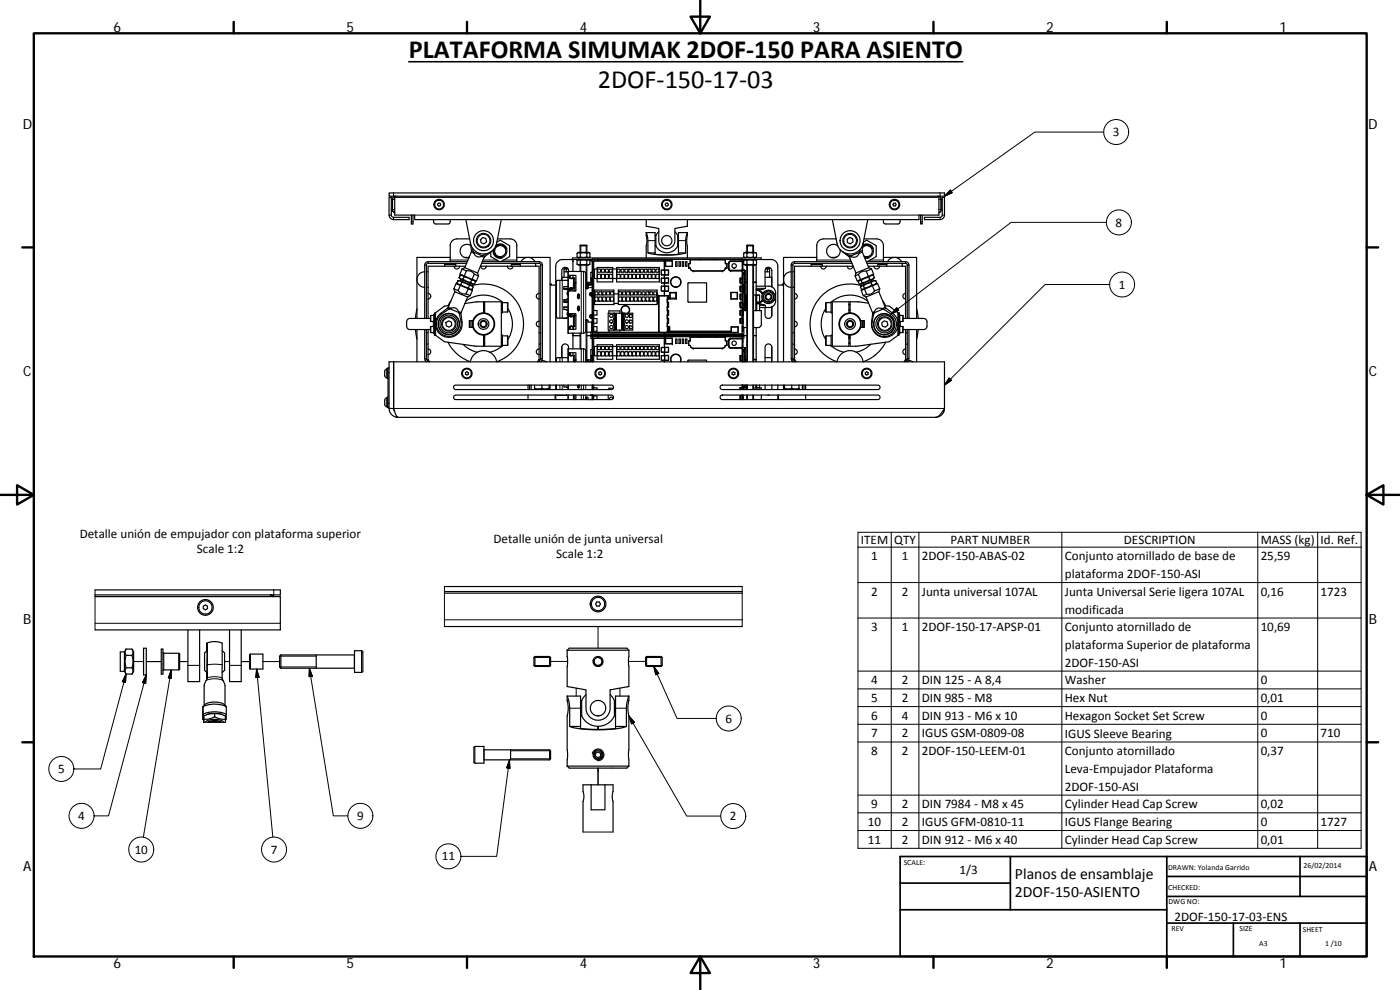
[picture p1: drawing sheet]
<svg xmlns="http://www.w3.org/2000/svg" width="420mm" height="297mm" viewBox="0 0 420 297" stroke-linecap="round" stroke-linejoin="round" font-family="sans-serif">
<defs><g id="words">
<g font-size="7.9">
<text x="122.7" y="17.4">PLATAFORMA SIMUMAK 2DOF‐150 PARA ASIENTO</text>
<text x="179.4" y="26.4">2DOF‐150‐17‐03</text>
</g>
<g font-size="4.7">
<text x="304.6" y="263.9">Planos de ensamblaje</text>
<text x="304.6" y="269.3">2DOF‐150‐ASIENTO</text>
</g>
<g font-size="4.2">
<text x="34" y="9.6">6</text>
<text x="104" y="9.6">5</text>
<text x="174" y="9.6">4</text>
<text x="244" y="9.6">3</text>
<text x="314" y="9.6">2</text>
<text x="384" y="9.6">1</text>
<text x="6.8" y="38.7">D</text>
<text x="410.6" y="38.7">D</text>
<text x="7" y="112.9">C</text>
<text x="410.8" y="112.9">C</text>
<text x="7" y="187.1">B</text>
<text x="410.8" y="187.1">B</text>
<text x="7" y="261.3">A</text>
<text x="410.8" y="261.3">A</text>
<text x="34" y="290.4">6</text>
<text x="104" y="290.4">5</text>
<text x="174" y="290.4">4</text>
<text x="244" y="290.4">3</text>
<text x="314" y="290.4">2</text>
<text x="384" y="290.4">1</text>
</g>
<g font-size="3.9">
<text x="334" y="40.9">3</text>
<text x="334.8" y="68">8</text>
<text x="335.8" y="86.6">1</text>
<text x="23.9" y="161.4">Detalle unión de empujador con plataforma superior</text>
<text x="59.1" y="165.9">Scale 1:2</text>
<text x="148.1" y="162.9">Detalle unión de junta universal</text>
<text x="166.9" y="167.4">Scale 1:2</text>
<text x="258.4" y="163.2">ITEM</text>
<text x="268.4" y="163.2">QTY</text>
<text x="285.3" y="163.2">PART NUMBER</text>
<text x="337.3" y="163.2">DESCRIPTION</text>
<text x="378.4" y="163.3">MASS (kg)</text>
<text x="396.3" y="163.3">Id. Ref.</text>
<text x="261.5" y="168.1">1</text>
<text x="270.6" y="168.1">1</text>
<text x="276.7" y="168.1">2DOF‐150‐ABAS‐02</text>
<text x="319.6" y="168.2">Conjunto atornillado de base de</text>
<text x="319.6" y="173.5">plataforma 2DOF‐150‐ASI</text>
<text x="378.4" y="168.1">25,59</text>
<text x="261.5" y="178.7">2</text>
<text x="270.6" y="178.7">2</text>
<text x="276.7" y="178.8">Junta universal 107AL</text>
<text x="319.6" y="178.8">Junta Universal Serie ligera 107AL</text>
<text x="378.4" y="178.7">0,16</text>
<text x="396.3" y="178.7">1723</text>
<text x="319.6" y="184.1">modificada</text>
<text x="261.5" y="189.4">3</text>
<text x="270.6" y="189.3">1</text>
<text x="276.7" y="189.4">2DOF‐150‐17‐APSP‐01</text>
<text x="319.6" y="189.4">Conjunto atornillado de</text>
<text x="378.4" y="189.4">10,69</text>
<text x="319.6" y="194.7">plataforma Superior de plataforma</text>
<text x="319.6" y="200">2DOF‐150‐ASI</text>
<text x="261.5" y="205.3">4</text>
<text x="270.6" y="205.3">2</text>
<text x="276.7" y="205.3">DIN 125 ‐ A 8,4</text>
<text x="319.6" y="205.4">Washer</text>
<text x="378.4" y="205.3">0</text>
<text x="261.5" y="210.6">5</text>
<text x="261.5" y="215.9">6</text>
<text x="270.6" y="210.6">2</text>
<text x="270.6" y="215.9">4</text>
<text x="276.7" y="210.6">DIN 985 ‐ M8</text>
<text x="276.7" y="215.9">DIN 913 ‐ M6 x 10</text>
<text x="319.6" y="210.6">Hex Nut</text>
<text x="319.6" y="216">Hexagon Socket Set Screw</text>
<text x="378.4" y="210.6">0,01</text>
<text x="378.4" y="215.9">0</text>
<text x="217.7" y="216.8">6</text>
<text x="261.5" y="221.2">7</text>
<text x="270.6" y="221.2">2</text>
<text x="276.7" y="221.2">IGUS GSM‐0809‐08</text>
<text x="319.6" y="221.3">IGUS Sleeve Bearing</text>
<text x="378.4" y="221.2">0</text>
<text x="396.3" y="221.2">710</text>
<text x="261.5" y="226.5">8</text>
<text x="270.6" y="226.5">2</text>
<text x="276.7" y="226.5">2DOF‐150‐LEEM‐01</text>
<text x="319.6" y="226.6">Conjunto atornillado</text>
<text x="378.4" y="226.5">0,37</text>
<text x="17.4" y="231.9">5</text>
<text x="319.6" y="231.9">Leva‐Empujador Plataforma</text>
<text x="319.6" y="237.3">2DOF‐150‐ASI</text>
<text x="261.5" y="242.5">9</text>
<text x="270.6" y="242.5">2</text>
<text x="276.7" y="242.5">DIN 7984 ‐ M8 x 45</text>
<text x="319.6" y="242.6">Cylinder Head Cap Screw</text>
<text x="378.4" y="242.5">0,02</text>
<text x="23.5" y="246">4</text>
<text x="107.2" y="246">9</text>
<text x="219" y="246.1">2</text>
<text x="260.5" y="247.8">10</text>
<text x="270.6" y="247.8">2</text>
<text x="276.7" y="247.8">IGUS GFM‐0810‐11</text>
<text x="319.6" y="247.9">IGUS Flange Bearing</text>
<text x="378.4" y="247.8">0</text>
<text x="396.3" y="247.8">1727</text>
<text x="40.4" y="256.1">10</text>
<text x="81.3" y="256.1">7</text>
<text x="260.5" y="253.1">11</text>
<text x="270.6" y="253.1">2</text>
<text x="276.7" y="253.1">DIN 912 ‐ M6 x 40</text>
<text x="319.6" y="253.2">Cylinder Head Cap Screw</text>
<text x="378.4" y="253.1">0,01</text>
<text x="132.6" y="258.2">11</text>
<text x="287.9" y="262.3">1/3</text>
<text x="352.5" y="276.2">2DOF‐150‐17‐03‐ENS</text>
</g>
<g font-size="2.4">
<text x="271.2" y="259.7">SCALE:</text>
<text x="350.6" y="260.9">DRAWN: Yolanda Garrido</text>
<text x="391.2" y="260.6">26/02/2014</text>
<text x="350.6" y="267">CHECKED:</text>
<text x="350.7" y="271.4">DWG NO:</text>
<text x="351.6" y="279.3">REV</text>
<text x="372" y="279.4">SIZE</text>
<text x="391" y="279.6">SHEET</text>
<text x="377.9" y="283.8">A3</text>
<text x="397.7" y="283.8">1 /10</text>
</g>
</g></defs>
<g fill="none" stroke="#000" stroke-width=".36">
<path d="M116.8 59.2h.6v5.3l.2 .5 .5 .2h4.7v.7h-4.7a1.46 1.46 0 0 1-1.3-1.4zM116.8 57.9h166.7v1h-166.7zM117.4 59.9h.4M117.8 59.9v3M118.5 59.2h163.3v5.3h-6v1.4h-151.4v-1.4h-5.9zM118.8 58.9a1.05 1.05 0 0 0-1 1M281.4 58.9a1.01 1.01 0 0 1 1 1M282.4 59.9v3M282.4 59.9h.4M282.8 59.2h.7v5.3a1.41 1.41 0 0 1-1.4 1.4h-4.7v-.7h4.7l.5-.2 .2-.3zM117.4 62.9h.4M117.8 62.9l.3 .7 .4 .2"/>
<path d="M123.5 64.5v2.7h.4v-2.7M130.1 65.9l.1 1 .6 .3h3.8l.5-.5v-.8M131.5 61h.5l.3 .4-.3 .4h-.5l-.2-.4zM135.1 77.2h-10v18.3M136.3 79.9a.84 .84 0 0 0 .8 .8 .84 .84 0 0 0 .9-.8M136.8 79.9v-.5h-3.4v.5M139.3 77.2h1.5M139.7 79.9h-11.2v15.6M140 79h-11.5l-.5 .2v16.3M140.2 78.5h-11.7l-.8 .4-.2 .6v16M140.8 77.2h-.2M140.9 71.7h-3.8a2.04 2.04 0 0 0-2 2v4.8"/>
<path d="M141.2 72.9l.3 2.6-2 4.8M141.3 73.7a2.02 2.02 0 0 0-3.2 1.4 2.02 2.02 0 0 0 2.6 2.2M141.8 74.4l.3 1.2M142.1 75.6a1.78 1.78 0 0 0 2.8 1.2M142.1 75.6l2.8 1.2M144.2 79.9h17.6v28.5M144.2 71.9l.7-.6 .9 .3 .2 .9-.7 .7-.9-.4zM144.3 79.9a.83 .83 0 0 0 .8 .8 .83 .83 0 0 0 .8-.8M144.5 79h17.3l.4 .2 .1 28.5-.6 .9M144.7 78.5h17.1l.8 .4 .2 .6v28l-.5 1.1M145.9 76.1l-1 .7M147.3 75.6v1.4l2.6 1.5"/>
<path d="M147.5 75.4l-2.1 1.7-2.1 4.8M148.7 73.9a2 2 0 0 1 3.3 .7 2 2 0 0 1-1.8 2.8 2 2 0 0 1-2-2.7M149.1 72.7l1-.6 2.8 1.6v3.3l-2.6 1.5M149.3 71.7h3.8a2.01 2.01 0 0 1 2 2v4.8M150.4 65.9l-1.4 7.1a4 4 0 0 1-3.9 3.2 4 4 0 0 1-3.9-3.2l-1.4-7.1M152.3 79.9a.83 .83 0 0 0 .8 .8 .83 .83 0 0 0 .8-.8M155.1 77.2h3.1M156.1 79.4h-2.7v.5M156.2 79l-.1 .9M156.3 78.5a2.35 2.35 0 0 1 2.1-1.3 2.35 2.35 0 0 1 2.1 1.3M158.7 77.2h6.4v31.4M160.7 79l.1 .9"/>
<path d="M171.8 77.9h-3a2.05 2.05 0 0 0-2 2v28.7M171.9 77.9v3.5M173.2 79.3h.9M173.2 78.1v1.2M173.2 79.3l.5 .2h2.9l.4-.2M173.2 78.1h.9M173.2 77.1h.9M173.2 76v1.1M173.2 76l.5-.3h2.9l.4 .3M173.2 77.1l.5 .3M173.2 76h.9M173.7 77.9l-.5 .2"/>
<path d="M174.1 73.7h2M174.1 73.7v2M174.1 79.5v1.9M174.1 78.1h2M174.1 79.3h2M174.1 78.1v1.2M174.1 76h2M174.1 77.1h2M174.1 76v1.1M176.1 79.3h.9M176.1 78.1v1.2M176.1 78.1h.9"/>
<path d="M176.1 77.1h.9M176.1 76v1.1M176.1 76h.9M176.1 79.5v7.1l.3-.4-.3-.6M176.1 73.7v2M176.6 77.9l.4 .2M177 78.1v1.2M177 77.1l-.4 .3M177 76v1.1M177.3 77.9v.4h.5v3.4h-.5v3M177.8 77.9h-6v-.5h56.6v.5h-5.6M177.8 77.8h.1"/>
<path d="M177.8 78.2v22.1M177.8 77.8v.5M177.8 77.8v15.3h.4M178.2 78.3h21.2M193.9 69.8h2.7v6.5l3.5 .2 3.5-.2v-6.5h2.7l-.2 2.1 .2 5.5M193.9 69.8l.3 2.1-.3 5.5M193.9 69.8l.5 2v4.1a24 24 0 0 0 11.4 0M193.9 65.9v2l3.8 .7v3.6a2.41 2.41 0 0 0 2.4 2.4 2.41 2.41 0 0 0 2.4-2.4v-3.6l3.8-.7v-2M194.4 75.9h2.2M196.6 70.7h.2M196.6 73.8h.2M196.8 73.8a3.6 3.6 0 0 0 3.3 2 3.6 3.6 0 0 0 3.3-2"/>
<path d="M196.8 70.7v3.1M197.7 69.5l-.9 1.2M199.4 77.8h.1M199.4 77.8v3.2M199.7 78.3h2.1v1.6h-2.1zM199.7 78.3v1.6M199.7 79.9h.1M199.7 78.3h2.1v1.6h-2.1M199.9 61h.5l.2 .4-.2 .4h-.5l-.3-.4zM202.5 69.5l.9 1.2M202.8 78.5h.4v1.4h-.4zM203.4 70.7v3.1"/>
<path d="M203.4 70.7h.2M203.4 73.8h.2M203.6 75.9h2.2M203.8 78.5h.4v1.4h-.4zM204.8 78.5h.4v1.4h-.4zM205.8 78.5h.4v1.4h-.4zM206.3 69.8l-.5 2.2v3.9M206.7 79.1v1.3h.4l.3 .6 .4 .3h9l.6-.3 .3-.6h.5M206.7 79.1h.1M207.1 78h10.6v1.1h.4v1.3h-.4l-.3 .6-.6 .3h-9l-.4-.3-.3-.6h-.4v-1.3h.4zM207.1 78v1.1h-.4M209.9 78h.7"/>
<path d="M209.9 77.8l-32.1-.1h44.9v3.4M210.6 77.8h3.6M214.9 77.8l-.7 .2M214.9 77.8v.2M217.7 78v1.1h.5v1.3M222.7 78.5h.2M222.7 77.8v.1M222.7 78.5v-.2h-3.4l-.5 .2-.2 .5 .1 1.8 .3 .4 3.7 .1M222.7 78.5l.2 .1M222.8 78.5v-.7v.7M222.8 77.8h-7.9M223.2 76v1.1"/>
<path d="M223.2 79.3h.9M223.2 77.1h.9M223.2 78.3h-.3v2.8M223.2 79.3l.5 .2h2.9l.4-.2M223.2 76l.5-.3h2.9l.4 .3M223.2 77.1l.5 .3M223.2 76h.9M223.2 77.9v1.4M223.7 77.9l-.5 .2h.9M224.1 73.7h2M224.1 73.7v2M224.1 79.5v29.1"/>
<path d="M224.1 76v1.1M224.1 78.1v1.2M224.1 78.1h2M224.1 76h2M224.1 79.3h2M224.1 77.1h2M226.1 76v1.1M226.1 78.1v1.2M226.1 78.1h.9M226.1 76h.9M226.1 79.3h.9M226.1 77.1h.9"/>
<path d="M226.1 73.7v2M226.1 79.5v29.1M226.6 77.9l.4 .2M226.9 77.9v.2M226.9 79.3v5.3M227 77.1l-.4 .3M227 76v1.1M227 78.1v1.2M228.4 77.9h3.1a2.01 2.01 0 0 1 1.9 2v28.7M245.1 77.2h-9.9v31.4M246.3 79.9a.85 .85 0 0 0 .8 .8 .85 .85 0 0 0 .9-.8M246.8 79.9v-.5h-3.4v.5"/>
<path d="M249.4 77.2h1.5M250.9 71.7h-3.8a2.05 2.05 0 0 0-2 2v4.8M251.2 77.1l-.7 .1M251.4 73.8a2.04 2.04 0 0 0-3.2 .8 2.04 2.04 0 0 0 1.8 2.8 2.04 2.04 0 0 0 2.1-2.6M252.7 75.4l2.2 1.7 2 4.8M253.8 76l1.4 .9M254.2 71.8l.8-.6 .9 .4 .1 1-.8 .6-.9-.4zM254.3 79.9a.85 .85 0 0 0 .8 .8 .85 .85 0 0 0 .9-.8M255.5 78.5h-17l-.8 .4-.2 .6v28l.4 1.1M255.7 79h-17.2l-.4 .2-.2 28.3 .7 1.1M256 79.9h-17.5v28.5M258 75.7a1.75 1.75 0 0 1-2.8 1.2"/>
<path d="M258 75.7l-2.8 1.2M258.2 74.7l-.2 1M258.9 74.2a1.67 1.67 0 0 1 2.3-.1 1.67 1.67 0 0 1 .3 2.2 1.67 1.67 0 0 1-2.2 .5M258.9 73.7a2 2 0 0 1 3.2 1.3 2 2 0 0 1-2.6 2.2M259.1 72.9l-.3 2.8 1.9 4.6M259.1 72.7l1-.6 2.9 1.6v3.3l-2.7 1.5M259.3 71.7h3.8a2.04 2.04 0 0 1 2 2v4.8M260 78.5h11.8l.8 .4 .2 .6v16M260.2 79h11.6l.4 .2 .1 16.3M260.4 65.9l-1.4 7.1a4 4 0 0 1-3.9 3.2 4 4 0 0 1-3.9-3.2l-1.4-7.1M260.6 79.9h11.2v15.6M262.3 79.9a.85 .85 0 0 0 .8 .8 .85 .85 0 0 0 .9-.8"/>
<path d="M265.1 77.2h3.1M265.1 65.9l.1 1 .6 .3h3.8l.5-.5v-.8M266.1 79.4h-2.6v.5M266.2 79l-.1 .9M266.4 78.5a2.35 2.35 0 0 1 2.1-1.3 2.35 2.35 0 0 1 2.1 1.3M268.2 61h.5l.2 .4-.2 .4h-.5l-.2-.4zM268.7 77.2h6.4v18.3M270.7 79l.1 .9M276.3 64.5v2.7h.5v-2.7M282.4 62.9h.4M282.4 62.9l-.3 .7-.3 .2M124.7 98.9l.4 2.9"/>
<path d="M125.1 98.9v9.7M125.1 92.6l-.4 2.9M127.5 81.6a2.33 2.33 0 0 0-2.4 2.3 2.33 2.33 0 0 0 2.4 2.3M127.5 98.9v8.6l.4 1.1M128 99.9h.5M128 81.6h.5M128 86.2h.5M128 98.9v8.6l.5 1.1M128.5 88a.84 .84 0 0 1 .8 .9 .84 .84 0 0 1-.8 .8M128.5 98.9v9.5M129.2 95.5l-6.4 .1-.6 .3-.1 .4-.1 1.6 .2 .6 .6 .3 6.4 .1M130.2 98l-1 .1v1.6l1 .1"/>
<path d="M130.2 94.6l-1 .1v1.7l1 .1M130.4 94.4h-.2v2.3h.2M130.4 97.7h-.2v2.4h.2M130.7 93.9h-.3v6.7h.3M130.7 93.9v6.7M133.8 96.8l.8-.5 .9 .3 .1 1-.8 .6-.9-.4zM134.7 91.7l-1.3 .2-2.7 2M135 92.6a1.8 1.8 0 0 1 2.8 1.2M135 92.6l2.8 1.2M135 92.6l-1.1 .7a4 4 0 0 0-2.1 6.2 3.8 3.8 0 0 0 5 .8 3.8 3.8 0 0 0 1.3-4.9l-.3-1.6M135.3 90.2l-.9 1.5M136.2 86.6l.3 .9"/>
<path d="M136.5 87.5l3.8 1.6M136.5 87.5l-2.1 4.9-2.1 1.6a4 4 0 0 0 .9 6.9 4 4 0 0 0 5.5-4.2l-.4-2.7 2-4.9M137.1 84.9h.1M137.1 84.9l.5 .4 .7 .1M137.1 84.9l.4 .5M137.4 84.2h.9l3.3 1.4 .4 .5M137.4 84.2l.6 .1 .6 .4M137.4 84.2l-.3 .7M137.5 87.2a2.26 2.26 0 0 0 2.4 1M137.8 83.2l.4 .6 .6 .3 2.9 1.2 .7-.1M137.8 83.2l.5 .5h.7M138.1 82.6l.7 .1 .4 .4"/>
<path d="M138.1 82.6l-.3 .6M138.1 85.6l-1.2-.5-.7 1.5M138.1 85.6l-.6 1.6-1.3-.6M138.1 85.6l2.4 1M138.3 85.4l1.1 .6 1.2 .3M138.6 84.7l-.3 .7M138.6 84.7l1.2 .3 1.1 .7M138.7 80.7l-.7 1.6 1.3 .5M138.7 80.7l1.3 .6M138.7 82.5l-.6 .1M138.8 84l-.2 .4M139 83.7l1 .7 1.3 .3"/>
<path d="M139.2 83.1l-.2 .6M139.2 83.1l1.3 .3 1.1 .7M139.3 82.8l2.4 1M139.5 80.3l-.8 .4M139.5 80.3l3.8 1.6M139.5 91.1l3.5-.5h2.1v3.3M139.8 90.4a8.6 8.6 0 0 1 10.9 .2M139.9 88.2l1.2 .5M140 81.3l-.7 1.5M140 81.3a2.32 2.32 0 0 1 2.4 .9M140.5 86.6l1.3 .6-.7 1.5M140.5 86.6l-.6 1.6"/>
<path d="M140.6 86.3l.5 .4 .6 .1M140.9 85.7h.6l.5 .5M140.9 85.7l-.3 .6M141.1 96.2v2M141.1 88.7l-.8 .4M141.2 85l-.1 .4M141.3 84.7l.3 .4 .8 .1M141.5 96.2v2M141.6 84.1h.6l.5 .5M141.6 84.1l-.3 .6M141.7 85.7a12 12 0 0 1 14.8 7.8 12 12 0 0 1-7.4 15.1 4 4 0 0 0-2.1-2.9M141.7 86.8l-.6 .1"/>
<path d="M141.9 98.2a3.4 3.4 0 0 0 3.2 2.4M141.9 96.2h-1v2h1M141.9 96.2v2M142 86.2l-.3 .6M142.3 84.1l.4 .5M142.7 84.6l-.3 .6M143.3 81.9l.3 .9M143.6 82.8l-.6 1.5-1.3-.5M143.6 82.8l-1.2-.6-.7 1.6M145.1 93.9a3.4 3.4 0 0 0-3.2 2.3M145.1 93h.3M145.1 93.9h.3"/>
<path d="M145.1 91.4h.3M145.4 93.9a3.3 3.3 0 0 1 3.1 3.3 3.3 3.3 0 0 1-3.1 3.3M150.5 90.6v13.3M150.5 93.9h.3v-3.3h-5.4v3.3M150.8 90.7l.1 .1M150.8 90.8l1.6 .2v2.5l-1.6 .1M152.4 92.6a8.6 8.6 0 0 1 0 9.2M161.8 88a.84 .84 0 0 0-.9 .9 .84 .84 0 0 0 .9 .8M161.8 96.4a.83 .83 0 0 0-.9 .8 .83 .83 0 0 0 .9 .8M161.8 99.9h.5M165.1 85.5h1.7M165.1 85.2h.3v.3"/>
<path d="M169.2 92.3h1.3M169.3 80.7h.7M169.3 81.6h1.2M169.3 80.7v2.5M169.9 80.7v.9M170 80.7h.5M170.1 86.9h.1M170.1 86.9h.4M170.3 80.4l-1 .3M170.3 95.3l-.5 .2-.7-.1M170.3 89.8l-.4 .2h-.7M170.4 80.5l-.5 .2"/>
<path d="M170.4 87.8l.1 .1M170.5 93.8v.7M170.5 87.7v.7M170.5 89.8l-1.3 .1v.8h1.3M170.5 84.1h-3.3l-.2 .5v10.7l.2 .1 3.3-.1M170.5 92.1h-1.3v.8l1.3 .2M170.5 90.3l-1.3 .2M170.5 86h-1.3v.8l.9 .1M170.5 90.5l-.4 .2M170.6 81.4a1.03 1.03 0 0 0-.8-1.2 1.03 1.03 0 0 0-1.2 1v2.9v-.9h1.9M171.1 86.8v.5M171.1 83.4l.1 .2 1.3-.1v3.8h.3"/>
<path d="M171.1 94.1l.1 .8M171.1 82.6l.1 .8M171.2 98l-.1 .8M171.2 86.5l-.1 .3M171.4 94.1l-.3 .6M171.5 97.8l-.4 .2 .1-.2 .9 .2v.8M171.5 86.4l-.4 .1h1M171.5 95.1l-.7-.2-.1-.8h2.1v4.7h-2.1v-.7l.4-.1M171.5 83.6l-.8-.3v-.6h2.1v4.5l-2.1 .1v-.7l.4-.1M171.9 86.5v.8M171.9 94.1v.8M171.9 86.8l-.8 .1"/>
<path d="M171.9 82.6v.8M171.9 98v.8M172.1 83.4v3.1l.4-.1M172.5 85h.3M172.5 94.1v.5M172.5 84.6h.3M172.8 94.6h-.7v3.4h.3l.1-3.1h-1.4M173.7 92v1.1M173.7 88.3v1.2M174.1 100v4.7M175.1 100h.1M175.1 81.4h-4.6v18.6h4.6"/>
<path d="M175.1 81.4h.1M175.1 81.4l.7 .6v4.4a.37 .37 0 0 0 .5 .2 .37 .37 0 0 0 .2-.5v-.6l1.3-.1M176.1 99.7h1.5M176.1 85.4l.4 .5M176.1 85h.5v.2M176.1 85.3l.4 .3M176.1 95.9v12.7M176.1 84.7h1.2M176.4 85v.2h.6M176.4 86.4v.1M176.9 85.2v.3M177 85.5v-.3h.3v.3"/>
<path d="M177.3 85.2h.1M177.3 84.7l.1 .8M177.3 99.7v.9M177.4 83.4v1.5h.3M177.4 84.9h.3M177.4 83.4h.3v1.5M177.4 83.4l.2 .1v1.4M177.5 87.8l-.5 .4 .1 .3 .4 .3M177.6 96.6l.1 .4M177.6 99.4h.2M177.6 97.9h.2v1.5h-.2zM177.6 97.9l.2 .1"/>
<path d="M177.7 96.6l-.1 .4M177.7 85.3l.1 11.7v-.4h-1.3l-.1-.6h-.5l-.1 3.5-.7 .5M177.8 99.9h.1M177.8 99.9v.3M177.8 98h1.4v1.4h-1.4M177.8 95.5l1.4 .1v1.3l-1.4 .1M177.9 93.1v1.5M177.9 95.5v1.5M177.9 98v1.4M178.2 99.7h19.5v-10.9v10.9h2.5M178.2 99.7l22.1 .1M178.2 93.1l1 .1v1.3l-1.4 .1"/>
<path d="M178.2 93.1v6.6M178.4 88.2v2.8M178.4 88.2h.1M178.4 87h5.8v4.4h-5.8zM178.6 87.7l.8-.2 .1 1h-.9zM178.6 89.1h.8v1.3h-.8zM179.2 80.7h-.8v2.9h.8M179.2 80.3h4.7v4.3h-4.7zM179.3 80.8h.9v.9h-.9zM179.4 82.3h.8v1.3h-.8zM179.7 89.1h.9v1.3h-.9zM179.8 87.5h.7l.1 1h-.9z"/>
<path d="M180.5 80.8h.9v.9h-.9zM180.5 82.3h.9v1.3h-.9zM180.9 87.7l.8-.2 .1 1h-.9zM180.9 89.1h.9v1.3h-.9zM181.7 80.8h.9v.9h-.9zM181.7 82.3h.9v1.3h-.9zM182.1 89.1h.9v1.3h-.9zM182.1 87.5l.9 .2v.8h-1zM182.5 94h7.4v5h-7.4zM182.8 80.8h1v.9h-1zM182.9 82.3h.8v1.3h-.8zM183.2 89.1h.9v1.3h-.9z"/>
<path d="M183.3 87.5l.8 .2v.8h-.9zM183.9 80.7h1.1M183.9 83.6h1.1M184.2 94l.8 .1M184.2 91h1.4M184.2 88.2h1.4M184.3 94.1h.2M184.3 97.5v1.3M184.3 94.1h.1M184.3 97.5h.1M184.3 97.2h.1M184.3 94.1v1.4"/>
<path d="M184.3 95.9v1.3M184.3 97.5h.7M184.3 95.9h.1M184.3 98.8h.1M184.3 95.5h.1M184.4 95.9h.5M184.4 98.8h.5M184.5 95.5h-.2M184.5 97.2h-.2M184.5 94.1h.3M184.5 95.5h.3M184.5 97.2h.3"/>
<path d="M184.8 94.1h.2M184.8 95.5h.2M184.8 97.2h.2M184.9 97.5h.1M184.9 95.9h.1M184.9 98.8h.1M185 97.5v1.4h-.8v.1M185 95.5h-.8v.3h.8v1.4M185 94.1v1.4M185 97.2h-.8v.3h.7M185 80.3h12.9v4.3h-12.9zM185.2 80.8h.8l.1 .9h-.9z"/>
<path d="M185.2 82.3h.9v1.3h-.9zM185.6 87h11.6v4.4h-11.6zM185.7 89.1h.9v1.3h-.9zM185.8 87.5h.7l.1 1h-.9zM186 99v.7h-3.3v-.7M186 94v-.7h-3.3v.7M186.3 80.8h1v.9h-1zM186.4 82.3h.8v1.3h-.8zM186.6 97.6h.6M186.6 95.9h.1M186.6 98.8h.1M186.6 97.5v1.4h.8v.1"/>
<path d="M186.6 94.1v1.4M186.6 94.1h.6M186.6 95.5h.1M186.6 97.2h.1M186.6 97.5l.6 .1M186.6 97.2h.7M186.6 95.5h.7M186.7 95.5h.1M186.7 97.2h.1M186.7 98.8h.1M186.7 95.9h.1M186.8 95.9h.1"/>
<path d="M186.8 95.5h.1M186.8 97.2h.1M186.8 98.8h.1M186.8 95.9h.2M186.8 95.5h.2M186.8 98.8h.2M186.8 89.1h.9v1.3h-.9zM186.9 94a1.27 1.27 0 0 1-.2-1.9 1.27 1.27 0 0 1 1.9 0 1.27 1.27 0 0 1-.1 1.9M186.9 87.5l.9 .2v.8h-1zM187 95.9h.1M187 95.5h.1M187 97.2h.1"/>
<path d="M187 98.8h.1M187 97.2h-.2M187.1 95.9h.1M187.1 95.5h.1M187.1 97.2h.1M187.1 98.8h.1M187.2 95.9h.1M187.2 95.5h.1M187.2 97.2h.1M187.2 98.8h.1M187.2 97.5h.1M187.2 94.1h.1"/>
<path d="M187.2 95.9l.1 1.3M187.3 94.1v1.4M187.3 97.2v.3M187.3 97.6l-.1 1.2M187.3 95.5l.1 .3h-.8v1.4M187.4 94l-.1 .1M187.5 80.8h.9v.9h-.9zM187.5 82.3h.9v1.3h-.9zM188 87.7l.8-.2 .1 1h-.9zM188 89.1h.9v1.3h-.9zM188.4 94a1.21 1.21 0 0 0 .2-1.8 1.21 1.21 0 0 0-1.8 0 1.21 1.21 0 0 0 .2 1.8M188.7 80.8h.9v.9h-.9z"/>
<path d="M188.7 82.3h.9v1.3h-.9zM188.9 96.1h.4a.44 .44 0 0 1 .5 .4 .44 .44 0 0 1-.5 .4h-.4zM188.9 97.8h.4a.44 .44 0 0 1 .5 .4 .44 .44 0 0 1-.5 .5h-.4zM188.9 94.4h.4a.46 .46 0 0 1 .5 .4 .46 .46 0 0 1-.5 .5h-.4zM189.2 89.1h.9v1.3h-.9zM189.3 87.5l.8 .2v.8h-.9zM189.9 80.8h.9v.9h-.9zM189.9 82.3h.8v1.3h-.8zM190.4 89.1h.8v1.3h-.8zM190.4 87.5l.9 .2v.8h-1zM191 82.3h.9v1.3h-.9zM191 80.8h.8l.1 .9h-.9z"/>
<path d="M191.5 87.7l.8-.2 .1 1h-.9zM191.5 89.1h.9v1.3h-.9zM192.2 80.8h.9v.9h-.9zM192.2 82.3h.9v1.3h-.9zM192.7 87.7l.8-.2 .1 1h-.9zM192.7 89.1h.9v1.3h-.9zM193.3 80.8h.9l.1 .9h-1zM193.4 82.3h.8v1.3h-.8zM193.8 87.7l.9-.2 .1 1h-1zM193.9 89.1h.8v1.3h-.8zM194.5 80.8h.9v.9h-.9zM194.5 82.3h.9v1.3h-.9z"/>
<path d="M195 89.1h.9v1.3h-.9zM195.1 87.5l.8 .2v.8h-.9zM195.7 80.8h.9v.9h-.9zM195.7 82.3h.9v1.3h-.9zM196.2 87.7l.8-.2 .1 1h-.9zM196.2 89.1h.9v1.3h-.9zM196.8 80.8h.9v.9h-.9zM196.9 82.3h.8v1.3h-.8zM197.2 88.2v2.8M198.5 85.9h2.1v1.5h-1.2M198.5 83.5h2.1v1.4h-1.2M198.5 85.9v1.4"/>
<path d="M198.5 83.5v1.4M198.5 82.5h.9M198.5 81.1v1.4M198.5 84.9h1M198.5 87.3h1M198.5 82.5h2.1M198.5 81.1h1M198.5 85.9h1M198.5 83.5h1M199.4 81.1v-2.8h-21.2v14.8M199.4 82.5v1M199.4 99.7v.5h-21.6"/>
<path d="M199.4 88.7h1.2M199.4 87.4v1.3M199.4 85.9v-1v1M199.4 99.8v.4M199.5 85.9v1.5M199.5 83.5v1.4M199.5 81.1v1.4M199.5 85.9v1.4M199.5 82.5h.1M199.5 85.9h1.1v1.5l-1.1-.1M199.5 83.5h1.1v1.4h-1.1M199.5 81h1.1"/>
<path d="M200.2 94.6l.1 1M200.2 92.1l.1 1.1M200.2 89.7l.1 1M200.2 97l.1 1M200.2 94.6l.2 .9h.2v1.5h-.3l.1-1.5v1.5h.2v-1.5l-.4 .1M200.2 92.1l.2 1h.2v1.5h-.3l.1-1.5v1.5h.2v-1.5l-.4 .1M200.2 99.4h.2M200.2 99.4h.4h-.3M200.2 89.7l.4 .1M200.2 97v1M200.2 99.4v.3M200.2 97h.1"/>
<path d="M200.2 94.6h.1M200.2 92.1h.1M200.2 98h.4v1.7l20.9 .1v-1.7M200.3 99.4l-.1 .3M200.3 89.7l.1 .1M200.4 88.7l-2.7 .1M200.4 98h-.1M200.4 88.7v1.1M200.4 98v1.4M200.4 90.7h.2v1.5l-.3-.1 .1-1.4v1.5h.2v-1.5h-.4M200.4 88.7h.2M200.6 88.7v1.1"/>
<path d="M200.6 98h.3v1.4h18.5v.3h-18.8zM200.6 81v1.5M200.6 81l-2.1 .1M200.9 98v1.4h18.5v-1.3M200.9 98h-.7M201 87.7l.2 .2M201.2 87.9h1.6M201.2 87.9v1.6l-.2 .2h2M201.2 89.5h1.6M202.8 87.9v1.6l.2 .2M203 87.7l-.2 .2M203 87.7v2"/>
<path d="M203 87.7h-2v2M206.5 84.9h5.5v5.7h-5.5zM218.1 80.4h.1M219.3 87.7v2M219.4 89.6l1.9 .1M219.4 89.6h1.8M219.4 87.8v1.8M219.4 87.8h1.8M219.4 98.1h.1M219.4 98.1h2.1M219.5 98.1h2v1.7h-2zM221.2 89.6l.1 .1"/>
<path d="M221.2 87.8v1.8M221.3 87.7l-1.9 .1M221.3 87.7l-.1 .1M221.3 87.7v2M221.5 98.1h.1M222.2 83.5v1.4M222.2 85.9v1.4M222.2 88.3v1.4M222.2 90.7v1.4M222.2 93.1v1.5M222.2 95.5v1.5M222.7 83.5v1.4"/>
<path d="M222.7 85.9v1.5M222.7 88.3v1.5M222.7 90.7v1.5M222.7 93.1v1.5M222.7 95.5v1.5M222.7 81.5l.4 .4v.3M222.7 82.8h.1M222.7 81.3v9.9M222.7 92.2v8.1M222.7 90.6h.1M222.7 83.5h-.6v1.4h.6M222.7 85.9h-.6v1.4l.6 .1"/>
<path d="M222.7 88.3h-.6v1.4l.6 .1M222.7 90.7h-.6v1.4l.6 .1M222.7 93.1l-.6 .1v1.4h.6M222.7 92.1v.1M222.7 81l.2 .1zM222.7 81.1h.8M222.7 81.1v.2M222.7 92.2h.8M222.7 81.4l.4 .4v.4M222.7 81.4l.4 .4M222.7 92l.4-.4-.4 .5M222.8 92.3l.1-.1z"/>
<path d="M222.8 95.1v1.9M222.8 97.9h.2M222.8 95.2h.1M222.8 95.1l-.1 .1M222.8 95.1v.4h.2M222.8 81l.1 .1M222.8 95.1v.1M222.8 95.5l-.7 .1v1.4h.6M222.8 82.8v7.8M222.8 90.6l.1 .1M222.9 93.1v1.5M222.9 92.2v.9"/>
<path d="M222.9 80.8v.3M222.9 92.2v2.8M222.9 93.1v1.9M222.9 95l-.1 .1M222.9 82.7l-.1 .1M222.9 81.1h.6M223 93.1v1.5M223 95.5v1.5h-.2M223 97.9v1.5h-.2M223 97.9h-.2v1.5M223 93h.1M223.1 85.5v2.4"/>
<path d="M223.1 91.2l-.4 .9M223.1 93v.2h1M223.1 93.2l-.1-.2v5.3h1.1M223.1 91.2v.5M223.1 93h.1M223.2 92.2v.6M223.2 93.1l.8 .1M223.2 98.3v2.3h-45.9M223.4 88.3v1.5l.1-1.5M223.4 85.9v1.5l.1-1.5M223.4 83.5v1.5l.1-1.5M223.4 90.8l.1 1.4"/>
<path d="M223.4 82.2h-.5v3.3h.4v2.4h-.4v3.3h.5M223.4 90.8h.1M223.4 88.3h.1M223.4 85.9h.1M223.4 83.5h.1M223.4 82.2h.1M223.5 83.5v1.5M223.5 85.9v1.5M223.5 88.3v1.5M223.5 90.8v2.3M223.5 81.1l-.1 1.5 .1-1.5M223.5 90.8h.1"/>
<path d="M223.5 88.3h.1M223.5 85.9h.1M223.5 83.5h.1M223.5 81.1l.1 11.1-.1-1.4M223.6 90.5h.4v.8h-.4M223.6 90.8h.3M223.6 91.3v1.8M223.6 84.7h.5M223.6 88.8v1.7M223.9 90.5v.8M223.9 93.1v.1M224 88.5v.3h-.4"/>
<path d="M224.1 88.5h-.2v.3M224.1 92v.4M224.1 91.5l-.3 .6 .3 .7M224.1 89l-.3 .5 .3 .8M224.1 89.4v.5M226.1 93.2h2.4v4.4l-.6 .7h-1.8M226.1 88.5h.7M226.1 84.6h.8M226.9 87.1l1.1 .3 .7 .7M226.9 84.6v3.9M226.9 85.9h1.5a4.8 4.8 0 0 1 3.9 .7l.5 .9v2.8a1.93 1.93 0 0 1-2 2h-2.8M226.9 98.3v9.5"/>
<path d="M227.1 88.5l.9 .1v2.2h-.9M227.1 91h.9v2.2M227.1 93.2v-4.7h-.3v4.7M228.7 88.1h.2M228.7 90.1l.1 .2M228.7 88.1h.1M228.7 90.1h.2M228.7 90.1l-.7 .7-.6 .2M228.8 87.9l-.1 .2M228.9 88.1l.3-.1a1.8 1.8 0 0 1 3.1 .4 1.8 1.8 0 0 1-1.9 2.5l-.4-.3a1.23 1.23 0 0 1-1.1-1.5zM229.6 83.2h2M229.6 81.6h1.4"/>
<path d="M229.6 85.9v-4.7a1.02 1.02 0 0 1 1-1 1.02 1.02 0 0 1 1 1v4.9M229.6 92.3v2.2a1.02 1.02 0 0 0 1 1.1 1.02 1.02 0 0 0 1-1.1v-2.4v2.6M229.8 80.7h.5M229.8 80.5l.5 .2M230 80.4l1 .3M230.3 80.7v.9M230.3 80.7h.7M231 80.7v2.5M231.6 85.4h.1M231.6 84.9h.1M233.4 85.5h1.8M235.2 85.2h-.4v.3"/>
<path d="M237.5 81.6a2.33 2.33 0 0 0-2.3 2.3 2.33 2.33 0 0 0 2.3 2.3M237.9 99.9h.6M237.9 81.6h.6M237.9 86.2h.6M238.5 96.4a.83 .83 0 0 1 .8 .8 .83 .83 0 0 1-.8 .8M238.5 88a.84 .84 0 0 1 .8 .9 .84 .84 0 0 1-.8 .8M247.8 92.6a8.7 8.7 0 0 0 0 9.2M249.4 90.7l-.1 .1M249.4 90.8l-1.6 .1v2.6l1.6 .1M249.8 90.6h5v3.3M249.8 90.6h-.4v3.3h.4M249.8 90.6v13.3"/>
<path d="M254.8 93h.3M254.8 93.9a3.3 3.3 0 0 0-3 3.3 3.3 3.3 0 0 0 3 3.3M254.8 91.4h.3M255.1 93.9h-.3M255.1 93.9a3.3 3.3 0 0 1 3.2 2.3M256.6 82.8l.7 1.5 1-.4M256.9 81.9l-.3 .9M257.6 82.4l.7 1.5M257.6 82.4l-1 .4M257.9 84.1l-.2 .3M258.3 96.2v2M258.3 98.2a3.4 3.4 0 0 1-3.2 2.4"/>
<path d="M258.3 96.2h1.1v2h-1.1M258.4 84.2l.3 .6M258.4 84.2h-.5l-.3 .4 .2 .6h.4l.5-.4M258.6 85.7a12 12 0 0 0-14.9 7.8 12 12 0 0 0 7.5 15.1 4.1 4.1 0 0 1 2-2.9M258.7 86.8l.4 .1M258.8 96.2v2M259 85l.2 .4M259.1 88.7l.8 .4M259.1 85.8h-.5l-.4 .3 .3 .7 .6-.1 .3-.3M259.1 85.8l.3 .6M259.2 96.2v2M259.4 86.7l.7 1.6-1 .4"/>
<path d="M259.4 86.7l-.9 .5 .6 1.5M260 81.4a2.29 2.29 0 0 0-2.4 1M260.4 90.4a8.6 8.6 0 0 0-10.8 .2M260.6 82.9l-2.3 1M260.7 91l-3.1-.4h-2.5v3.3M260.7 83.2l.3 .6M260.7 83.2l-1.2 .3-1.1 .7M260.7 80.3l.9 .4M260.7 80.3l-3.8 1.6M261 83.8l-1.1 .7-1.2 .3M261.4 84.8l-1.2 .3-1.1 .7M261.4 84.8l.3 .7"/>
<path d="M261.5 84l.1 .4M261.5 82.6l.6 .1M261.6 80.7l.6 1.6-1.6 .6M261.6 80.7l-1.6 .7 .6 1.5M261.7 85.5l-1.4 .7-.9 .2M261.8 85.8l1.6-.7 .6 1.5M261.8 85.8l.7 1.5M261.8 85.8l-2.4 .9M262.1 82.7l.3 .5M262.1 82.7h-.7l-.7 .5M262.4 83.2l-.6 .5-.8 .1M262.4 83.2l-.4 .6-3.5 1.5-.5-.1"/>
<path d="M262.5 87.3a2.23 2.23 0 0 1-2.4 1M262.8 84.2l-.7 .2-.7 .4M262.8 84.2h-.9l-3.2 1.4-.4 .4M262.8 84.2l.3 .7M263.1 84.9l-.6 .4-.8 .2M263.1 84.9l-.4 .5M263.7 87.5l-3.8 1.6M263.7 87.5l2 4.7 2.3 1.8a4 4 0 0 1-.9 6.9 4 4 0 0 1-5.5-4.2l.2-2.9-1.9-4.7M264 86.6l-.3 .9M264 86.6l-1.5 .7M264.6 96.9l.8-.6 .9 .3 .1 .9-.7 .7-.9-.4zM264.9 90.2l.9 1.5"/>
<path d="M265.1 92.7l1.3 .9a3.8 3.8 0 0 1 2.5 4.5 3.8 3.8 0 0 1-4.4 2.8 4 4 0 0 1-2.6-5.5l.4-1.5M265.1 92.7a1.76 1.76 0 0 0-2.8 1.2M265.1 92.7l-2.8 1.2M265.5 91.7l1.4 .2 2.6 2M269.5 93.9h.4v6.7h-.4M269.5 93.9v6.7M269.9 97.7v2.4M269.9 94.4v2.3M270 94.6l1 .1v1.7l-1 .1M270 98h1v1.7l-1 .1M271 95.5l6.4 .1 .8 .7v1.6l-.2 .6-.6 .3-6.4 .1M271.8 99.9h.5"/>
<path d="M271.8 88a.84 .84 0 0 0-.8 .9 .84 .84 0 0 0 .8 .8M271.8 98.9v9.5M272.3 98.9v8.6l-.6 1.1M272.8 98.9v8.6l-.5 1.1M275.1 92.6l.5 2.9M275.1 98.9v9.7M275.6 98.9l-.5 2.9M116.2 119.4a1.36 1.36 0 0 0-.7 1.9 .61 .61 0 0 0 .7 .7M116.2 110.8a1.35 1.35 0 0 0-.7 1.8 .61 .61 0 0 0 .7 .7M116.4 111.8v10.6h.4M116.4 119.2h-.2v3h.2M116.4 110.5h-.2v3h.2"/>
<path d="M116.4 111.8h.4M116.8 110.4h-.4v1.4M118.1 108.6v14M118.1 111.4h.1M118.1 112.7h.1M118.1 108.6v14l.3 .8M128 103.2h.5M128.5 104.7a.83 .83 0 0 1 .8 .8 .83 .83 0 0 1-.8 .9M128.5 107.9l.4 .7M130.7 100.6l2.7 1.9 9.5 1.4h2.2v-3.3M134.5 102.7a12 12 0 0 0 6.7 5.9 3.9 3.9 0 0 1 2-2.9M136.3 115.8l.5-.3h46.7a.67 .67 0 0 1 .6 .7 .67 .67 0 0 1-.6 .7h-46.7a.68 .68 0 0 1-.6-.4 .68 .68 0 0 1 .1-.7z"/>
<path d="M136.3 118.8l.5-.3h46.7a.68 .68 0 0 1 .6 .7 .68 .68 0 0 1-.6 .7h-46.7a.68 .68 0 0 1-.6-.4 .68 .68 0 0 1 .1-.7zM139 103.4l2.3 1.6a2.74 2.74 0 0 0 3.3 .2h1l1.4 .5M139.7 111.8l.4-.3 .4 .3v.5l-.4 .2-.4-.2zM145.1 101h.3M145.1 101.4h.3M145.1 103h.3M145.4 100.5v3.4h5.1M145.4 100.5l-.3 .1M150.5 100.6h.3v3.3h-.3M150.7 103.9l-1.8 1.1-1.9 .7M150.8 100.8h1.5l.1 .2v2.5l-1.6 .1M150.9 103.6l-.1 .2"/>
<path d="M158.5 118.5v1.4M158.5 115.5v1.4M159 115.5v1.4M159.4 115.5v1.4M160.4 116.5l.9 .2 1.3-.2M160.4 115.5v1M161.8 116.8v.1M161.8 107.9l-.5 .7M161.8 104.7a.83 .83 0 0 0-.9 .8 .83 .83 0 0 0 .9 .9M161.8 108.2h.1M161.8 103.2h.5M162.5 108.2l1.5 .4"/>
<path d="M162.6 116.5l.8 .2 1.4-.2M162.6 115.5v1M164.8 116.5l-.2 .3h-3.9l-.3-.3M164.8 115.5v1M165.1 115.5v1.4M166.6 118.5v1.4M166.8 115.5v1.4M166.8 118.5v1.4M167 115.5v1.4M167.1 118.5h3M168.6 104v3.3v-3.1a1.06 1.06 0 0 1 1.3-1 1.06 1.06 0 0 1 .7 1.5M169.2 115.5v.6l.9 .1"/>
<path d="M170.1 116.2h.1M170.1 116.2h.4M170.5 107.3h-3.3l-.2 1.3M170.5 115.5v1.4M170.5 118.5v1.4M171.1 106.6l.6 .2 .8-.2v2M171.1 105.8l.1 .8M171.5 106.8l-.8-.3v-.6h2.1v2.7M171.9 100.7v-.7v.7h2.2h-2.2v4M171.9 105.8v.8M172.1 106.6v2M172.1 118.5v1.4"/>
<path d="M172.5 108.1h.3M172.5 118.5v1.4M172.5 107.8l.3 .1M172.8 118.5v1.4M173.9 115.5l-.2 .8M175.1 104.7h-4.6v3.9M175.1 104.7h.1M175.1 104.7l.7 .5v3.4M176.1 108.1h.5v.3M176.1 108.5l.1 .1M176.1 119.1v.8M176.1 100.7h48z"/>
<path d="M176.1 107.9h1.2M176.4 108.1v.3h.6M176.9 108.4v.2M177 108.6h.3M177.3 108.4h.1M177.3 107.9l.1 .7M177.3 100.8l.5 .2M177.4 106.7h.3v1.4h-.3zM177.4 108.1h.3M177.6 106.7v1.4M177.6 119.9h.1M177.7 119.9h.1"/>
<path d="M177.8 118.5v1.4h-1.3l-.1-.6-.3-.2-.3 .3v.5M177.8 115.5v1.4M177.8 118.7l1.4 .1v1.1M177.8 118.5v1.4M177.8 101v.5M177.8 101h1.7M177.8 101v7.6M177.8 100.2l-.5 .4M177.9 118.7v1.2M177.9 116.3v.6M178.2 118.5v1.4M178.2 101.5h21.2v2.8"/>
<path d="M178.2 115.5v1.4M179.2 116.9v-.5l-1.4-.1v-.8v1.4M179.2 103.9h-.8v2.8h.8M179.2 103.4h4.7v4.4h-4.7zM179.3 104.1l.9-.2v1h-.9zM179.4 105.5h.8v1.3h-.8zM179.5 101.5h-1.3v7.1M179.7 111.8l.4-.3 .4 .3v.5l-.4 .2-.4-.2zM180.5 104.1l.8-.2 .1 1h-.9zM180.5 105.5h.9v1.3h-.9zM181.7 105.5h.9v1.3h-.9zM181.8 103.9l.8 .2v.8h-.9z"/>
<path d="M182.5 118.5v1.4M182.9 105.5h.8v1.3h-.8zM183 103.9l.8 .2v.8h-1zM183.9 103.9h1.1M183.9 106.7h1.1M184 119.6a.51 .51 0 0 0-.7-.4 .51 .51 0 0 0-.3 .7M184.1 116.5h-1.4v.4M185 103.4h12.9v4.4h-12.9zM185.2 104.1l.8-.2 .1 1h-.9zM185.2 105.5h.9v1.3h-.9zM186.3 104.1l.9-.2 .1 1h-1zM186.4 105.5h.8v1.3h-.8z"/>
<path d="M187.5 105.5h.9v1.3h-.9zM187.6 103.9l.8 .2v.8h-.9zM188.7 105.5h.9v1.3h-.9zM188.8 103.9l.8 .2v.8h-.9zM189.9 105.5h.8v1.3h-.8zM190 103.9l.8 .2v.8h-.9zM191 105.5h.9v1.3h-.9zM191.1 103.9h.7l.1 1h-.9zM192.2 104.1l.8-.2 .1 1h-.9zM192.2 105.5h.9v1.3h-.9zM193.3 104.1l.9-.2 .1 1h-1zM193.4 105.5h.8v1.3h-.8z"/>
<path d="M194.5 105.5h.9v1.3h-.9zM194.6 103.9l.8 .2v.8h-.9zM195.7 104.1l.8-.2 .1 1h-.9zM195.7 105.5h.9v1.3h-.9zM196.9 105.5h.8v1.3h-.8zM196.9 103.9l.8 .2v.8h-.9zM198.5 106.7h2.1v1.4h-1.2M198.5 106.7v1.4M198.5 105.7h.9M198.5 104.3v1.4M198.5 108.1h1M198.5 105.7h1"/>
<path d="M198.5 106.7h1M198.5 104.3h1M199.4 105.7v1M199.4 108.6v-.5v.5M199.4 101v3.2M199.4 105.7h1.2M199.5 106.7v1.4M199.5 104.3v1.4M199.5 106.7h1.1v1.4h-1.1M199.5 104.2h1.1M199.7 101.5h2.1v1.6h-2.1zM200.6 104.2v1.5"/>
<path d="M200.6 104.2l-2.1 .1M201.4 108.6a1.57 1.57 0 0 1 1.4-2.3 1.57 1.57 0 0 1 1.4 2.3M201.5 108.6a1.5 1.5 0 0 1 1.3-2.3 1.5 1.5 0 0 1 1.3 2.3M202.8 101.7h.4v1.4h-.4zM203.8 101.7h.4v1.4h-.4zM204.8 101.7h.4v1.4h-.4zM205.8 101.7h.4v1.4h-.4zM206.7 102.3v1.4h.4l.3 .6 .7 .2h8.7l.6-.2 .3-.6h.5M206.7 102.3h.1M207.1 101.2h10.6v1.1h.4v1.4h-.4l-.3 .6-.6 .2h-8.7l-.7-.2-.3-.6h-.4v-1.4h.4zM207.1 101.2v-.2v1.3h-.4M209.9 101.2v-.2h.7v.2"/>
<path d="M212.1 108.6l-.2-.5h-5.3l-.2 .5M214.2 101.2v-.2h.7v.2M216.3 115.8l.5-.3h46.7a.67 .67 0 0 1 .6 .7 .67 .67 0 0 1-.6 .7h-46.7a.68 .68 0 0 1-.6-.4 .68 .68 0 0 1 .1-.7zM216.3 118.8l.5-.3h46.7a.68 .68 0 0 1 .6 .7 .68 .68 0 0 1-.6 .7h-46.7a.68 .68 0 0 1-.6-.4 .68 .68 0 0 1 .1-.7zM217.7 101.2v-.2v1.3h.5v1.4M218.1 103.7h.1M219.7 111.8l.4-.3 .4 .3v.5l-.4 .2-.4-.2zM222.2 106.7v1.4M222.2 116.4v.5M222.2 118.8v1.1M222.7 106.7v1.4M222.7 116.3v.6"/>
<path d="M222.7 118.7v1.2M222.7 104.7l.4 .4v.3M222.7 101.6h.2M222.7 101v.1M222.7 101v3.3M222.7 104.5v4.1M222.7 106.7h-.6v1.4h.6M222.7 116.3l-.6 .1v.5M222.7 118.7l-.6 .1v1.1M222.7 100.2l.5 .4M222.7 104.2l.2 .1zM222.7 104.3h.8"/>
<path d="M222.7 104.3v.1M222.7 101.7v-.2h-3.4l-.5 .2-.2 .5 .1 1.7 .3 .5h3.7M222.7 115.6v1.3M222.7 101.7l.2 .1M222.7 100.2l-44.9 .1M222.8 118.5v1.4zM222.8 118.7h.1M222.8 101h-.1M222.8 118.5l.2 .2M222.8 101.6v-.6v.6M222.8 104.2l.1 .1M222.8 101.6v.1"/>
<path d="M222.8 106h-.1M222.9 103.9v.4M222.9 115.5v1.4M222.9 105.9l-.1 2.7M222.9 104.3h.6M223 116.3v.6l-.1-.6M223 118.5v1.4M223 116.4h1.1M223 116.2l.1 .2M223 116.2h.1M223.1 116.2l-.1 .7M223.1 105.1l-.4-.5 .4 .4v.4"/>
<path d="M223.1 105v.1M223.2 115.5v.5M223.2 116.2l.8 .2M223.2 100.8h-45.9v.7h.5v3.4h-.5v3M223.2 100.8l-.4 .2h-45M223.2 100.8v.7h-.3v2.8M223.4 106.7v1.5l.1-1.5M223.4 105.4h-.5v3.2M223.4 106.7h.1M223.4 105.4h.1M223.5 106.7v1.5M223.5 115.5v.7"/>
<path d="M223.5 104.3l-.1 1.5 .1-1.5M223.5 106.7h.1M223.5 104.3l.1 4.3M223.6 107.9h.5M223.6 115.5v.7M223.8 115.5l.3 .5M223.9 116.2v.2M224.1 115.6v1.3M224.1 118.5v1.4M226.1 116.4h2.4v.5M226.1 115.5v1.4M226.1 118.5v1.4"/>
<path d="M226.1 100.7h.8M226.1 107.8h.8M226.8 115.5v.9M226.9 107.8v.8M227.1 115.5v.9M228 115.5v.9M228.5 118.5v1.4M229.6 107.3h2M229.6 115.5v1.4M230.5 118.5h.3M231.6 104v4.6v-4.4a1.02 1.02 0 0 0-1-1 1.02 1.02 0 0 0-1 1v4.4M231.6 115.5v1.4"/>
<path d="M233.4 115.5v1.4M233.4 118.5v1.4M233.6 118.5v1.4M235.2 115.5v1.4M235.4 115.5v1M235.4 116.5l.9 .2 1.3-.2M237.6 115.5v1M237.6 116.5l.9 .2 1.3-.2M237.9 103.2h.6M238.5 104.7a.83 .83 0 0 1 .8 .8 .83 .83 0 0 1-.8 .9M238.5 116.8v.1M238.5 107.9l.4 .7"/>
<path d="M239.8 115.5v1M239.8 116.5l-.3 .3h-3.8l-.3-.3M240.8 115.5v1.4M241.3 115.5v1.4M241.8 115.5v1.4M241.8 118.5v1.4M249.3 103.6l.1 .2M249.4 100.8l-1.6 .1v2.6l1.6 .1M249.6 103.9l.5 .4a4 4 0 0 0 4.5 .9h1l1.4 .5M254.8 100.5l.3 .1M254.8 101h.3M254.8 100.5v3.4h-5.4v-3.3h.4"/>
<path d="M254.8 103h.3M255.1 100.6v3.3h2.1l9.7-1.4 2.6-1.9M255.1 101.4h-.3M259.7 111.8l.4-.3 .4 .3v.5l-.4 .2-.4-.2zM261.3 103.3l-2.3 1.7-2 .7M265.8 102.7a12.4 12.4 0 0 1-6.7 5.9 3.9 3.9 0 0 0-2.1-2.9M271.8 108.2h.1M271.8 103.2h.5M271.8 107.9l-.5 .7M271.8 104.7a.83 .83 0 0 0-.8 .8 .83 .83 0 0 0 .8 .9M272.5 108.2l1.4 .4M116.8 122.6h1.3"/>
<path d="M116.8 122.6a2.71 2.71 0 0 0 2.6 2.6l-.4-.4-.6-1.4M116.8 122.6v-14h166.7v14M118.1 122.6l.3 .8M118.1 120h.1M118.1 121.4h.1M119.4 125.2h161.4M283.5 122.6a4.6 4.6 0 0 1-2.7 2.6M283.5 122.6a2.73 2.73 0 0 1-2.7 2.6M28.5 179h55.6v10h-55.6M28.5 177h55.6v1.5h-55.6M81.1 178.5l1.2 .5zM133.4 178h89.3"/>
<path d="M133.4 177.5h89.3M133.4 176h89.3M36.1 195.6h1.2v5.8h-1.2zM37.8 196.6v.3a5.8 5.8 0 0 0 0 3.5M37.8 194.8v.1a1.6 1.6 0 0 0 0 1.7M37.8 194.8l-.5 .8M37.8 194.8h1.8l.5 .8v5.8l-.5 .8M37.8 196.6h1.8M39.6 196.6l.3 1.5-.3 2.3M39.6 194.8l.3 .7-.3 1.1M43.1 194.5h.8v8h-.8zM48.4 194.8h.5v7.4h-.5z"/>
<path d="M48.9 195.7l.3 .3h4.4M53.6 196v5M53.6 196l.3 .2v4.7l-.3 .1M56.4 189v15.5h3.5v-15.5M61 181.9l.6-.4 .7 .4v.7l-.7 .4-.6-.4zM62.1 195.3l.1-2.4v7.8a7.3 7.3 0 0 1-.9 5v5.9M62.2 193.7l-.1 9.4a1.96 1.96 0 0 0-.7-2v-4.2a1.34 1.34 0 0 1 .7-1.7zM62.2 192.9a5.2 5.2 0 0 1 4.5 .2v8.6a6 6 0 0 0 .8 4v5.9M66.7 195.3a1.93 1.93 0 0 1 .7 2.2v2.6a1.3 1.3 0 0 1-.7 1.6M72.4 189v15.5h-3.5v-15.5M75.2 196.3h3.7v4.4h-3.7M75.2 196.3l-.3 .1v4.2l.3 .1"/>
<path d="M75.2 196.3v4.4M84.3 196.5a2.82 2.82 0 0 0-.4 2.4 1.47 1.47 0 0 0 .4 1.6M84.3 196.5v4M94.9 196.5v4M106.4 196.5h-22.1M106.4 195.2h2.1l.4 .3v5.9l-.3 .3h-2.2zM133.4 188h89.3M160.5 197v3M160.5 197l-.3 .3v2.4l.3 .3M160.5 197h4.4M160.5 200h4.4M164.9 197l.3 .3v2.4l-.3 .3"/>
<path d="M164.9 197v3M170.2 195.1v10.9l5.7 1v5.5a3.6 3.6 0 0 0 3.6 3.6 3.6 3.6 0 0 0 3.6-3.6v-5.5l5.6-1v-10.9M170.2 195.1h18.5M170.2 195.1l.6-.6h17.3l.6 .6M179.1 180.6h.7l.4 .6-.4 .7h-.7l-.3-.7zM194 197l-.3 .3v2.4l.3 .3M194 197v3M194 197h4.4M194 200h4.4M198.4 197v3M198.4 197l.3 .3v2.4l-.3 .3M37.3 201.4l.5 .8"/>
<path d="M37.8 200.4v.1a1.6 1.6 0 0 0 0 1.7M37.8 200.4h1.8M37.8 202.2h1.8M39.6 200.4l.3 .7-.3 1.1M53.6 201h-4.4l-.3 .3M60.9 215.9l.2 .1M60.9 212a5.1 5.1 0 0 1 7 0v.1M60.9 212v2.4M60.9 214.4v1.5M60.9 212a8 8 0 0 1 7 .1M60.9 214.4a7.9 7.9 0 0 1 7 0M60.9 212v3.9"/>
<path d="M61.1 214.8v1.9v-.9M61.1 214.8v1M61.6 216.7a4.9 4.9 0 0 1 5.6 0M62.1 214.4l2.1-.4 2.5 .4M62.1 201.7v2M62.4 216.7l1.8-.3 2.2 .3-1.2-.2zM62.5 216.7l1.5-.5 1.4 .1 .9 .4M64.4 214.1h.3a5 5 0 0 1 3 .7v1M64.4 215.1l-1.6 .6-1.7 .1M64.4 215.1l2 .7h1.3M64.4 214.1l-1.6 .1-1.7 .6M64.4 216.6v.1"/>
<path d="M64.4 214.1v1M67.7 215.8v.9M67.9 214.4v1.5l-.2 .1M67.9 212.1v2.3M84.3 200.5l22.1 .1M170.2 208.9l.3 3.1-.3 2.8v15.1M170.2 208.9h4v9.7l4.9 .3 5.6-.3v-9.7h4M170.2 208.9l.7 2.5 .1 6.6a36.8 36.8 0 0 0 17 0v-5.9l.7-3.2M171 218h3.2M174.2 214.8h.4M174.2 210.2h.4M174.6 214.8a5.4 5.4 0 0 0 4.9 3.1 5.4 5.4 0 0 0 4.9-3.1"/>
<path d="M174.6 210.2v4.6M175.9 208.4l-1.3 1.8M183.1 208.4l1.3 1.8M184.4 210.2v4.6M184.4 214.8h.3M184.4 210.2h.3M184.7 218h3.3M188.7 208.9l-.3 3.4 .3 2.5v15.1M142.4 224h2.8v5h-2.7l-.3-.2v-4.5zM145.2 224.9l19.7 .1M145.3 228h19.6M145.3 228h-.1"/>
<path d="M153.2 225v3M164.9 225l.3 .3v2.4l-.3 .3M164.9 225v3M170.2 229.9l.6 .6h17.3l.6-.6M170.2 229.9h18.5M177.4 235.5v7.5h4.2v-7.5M177.4 235.5h4.2M177.4 235.5h-2.4v2.1a4.2 4.2 0 0 1 0 2.9v9.1M178.8 226l.7-.4 .7 .5v.9l-.8 .4-.7-.5zM181.6 235.5h2.4l-.3 3.8 .3 1.2v9.1"/>
<circle cx="131.8" cy="61.4" r="1.56"/>
<circle cx="131.8" cy="61.4" r="1.33"/>
<circle cx="145.1" cy="72.2" r="2.16"/>
<circle cx="145.1" cy="72.2" r="3"/>
<circle cx="150.1" cy="75.4" r="1.67"/>
<circle cx="200.1" cy="61.4" r="1.57"/>
<circle cx="200.1" cy="72.2" r="1.55"/>
<circle cx="200.1" cy="61.4" r="1.33"/>
<circle cx="220.3" cy="79.8" r=".67"/>
<circle cx="255.1" cy="72.2" r="3"/>
<circle cx="255.1" cy="72.2" r="2.16"/>
<circle cx="268.4" cy="61.4" r="1.56"/>
<circle cx="268.5" cy="61.4" r="1.33"/>
<circle cx="134.7" cy="97.2" r="2.66"/>
<circle cx="134.7" cy="97.2" r="2.16"/>
<circle cx="134.7" cy="97.2" r="3.2"/>
<circle cx="145.1" cy="97.2" r=".83"/>
<circle cx="145.1" cy="97.2" r="1.6"/>
<circle cx="145.1" cy="97.2" r="3.2"/>
<circle cx="145.1" cy="97.2" r="1.07"/>
<circle cx="183.5" cy="96.4" r=".5"/>
<circle cx="183.5" cy="98.1" r=".49"/>
<circle cx="183.5" cy="94.8" r=".5"/>
<circle cx="188.1" cy="98.1" r=".49"/>
<circle cx="188.1" cy="94.8" r=".5"/>
<circle cx="188.1" cy="96.4" r=".5"/>
<circle cx="202.8" cy="84.6" r="1.56"/>
<circle cx="202.8" cy="84.6" r="1.5"/>
<circle cx="230.6" cy="89.1" r="1.01"/>
<circle cx="230.6" cy="89.1" r="1.49"/>
<circle cx="230.6" cy="89.1" r=".8"/>
<circle cx="230.6" cy="89.1" r="2"/>
<circle cx="255.1" cy="97.2" r="1.07"/>
<circle cx="255.1" cy="97.2" r="1.6"/>
<circle cx="255.1" cy="97.2" r="3.2"/>
<circle cx="255.1" cy="97.2" r=".83"/>
<circle cx="265.3" cy="97.3" r="3.2"/>
<circle cx="265.4" cy="97.3" r="3.2"/>
<circle cx="265.5" cy="97.2" r="2.17"/>
<circle cx="265.5" cy="97.2" r="2.66"/>
<circle cx="140.1" cy="112" r="1.33"/>
<circle cx="140.1" cy="112" r="1.57"/>
<circle cx="180.1" cy="112" r="1.34"/>
<circle cx="180.1" cy="112" r="1.57"/>
<circle cx="220.1" cy="112" r="1.34"/>
<circle cx="220.1" cy="112" r="1.57"/>
<circle cx="220.3" cy="103" r=".66"/>
<circle cx="260.1" cy="112" r="1.57"/>
<circle cx="260.1" cy="112" r="1.34"/>
<circle cx="61.6" cy="182.2" r="2.35"/>
<circle cx="61.7" cy="182.2" r="2"/>
<circle cx="179.5" cy="198.5" r="1.5"/>
<circle cx="179.5" cy="181.2" r="2"/>
<circle cx="179.5" cy="181.2" r="2.35"/>
<circle cx="179.5" cy="198.5" r="1.2"/>
<circle cx="179.5" cy="212.5" r="2.32"/>
<circle cx="179.5" cy="226.5" r="1.19"/>
<circle cx="179.5" cy="226.5" r="1.5"/>
</g>
<g fill="none" stroke="#000" stroke-width=".3">
<path d="M331.2 39.6h-20.6l-27.1 19.3M117.8 59.9h.7M118.1 57.9v1M281.8 59.9h.6M282.1 57.9v1M285.2 57l.6 .8-2.3 1.1zM116.8 64.5h.6M117.8 62.9h.7M118.1 65.2v.7M123.5 66.5h.4M124.4 64.5h151.4M127.5 79.5h.5"/>
<path d="M128.5 78.5v.5M135.1 78h5.4M141.4 75.7l.8 .3M141.5 75.2l.5 .3M144.5 76.9l.8 .4M144.9 78h4.2M145 76.7l.5 .2M148 75a2.14 2.14 0 0 0 2.9 2.4M148.9 73.6a2.16 2.16 0 0 1 3.3 1M151.2 78h3.9M151.8 74.7a1.79 1.79 0 0 0-2.4-1 1.79 1.79 0 0 0-1 2.3 1.79 1.79 0 0 0 2.4 1M161.8 78.5v.5"/>
<path d="M162.3 79.5h.5M173.8 77.4v.5M174.3 73.7v2M174.3 79.5v1.9M175.9 73.7v2M175.9 79.5v7.1M177.8 77.8h.1M177.8 77.9h.1M177.8 77.8v.1M179.5 77.8v.5M194.4 72.2h2.2M203.6 72.2h2.2"/>
<path d="M218.6 79h.1M218.6 79a.43 .43 0 0 1 .2-.5 .43 .43 0 0 1 .5 0l-.5 .5M218.8 79h-.2v1.6M218.8 79v1.6M219.3 78.3h.1M219.3 78.5h3.4M219.3 78.3h3.4M222.7 77.8h.1M222.7 77.8l.1 .1M224.3 73.7v2M224.3 79.5v29.1M225.9 73.7v2"/>
<path d="M225.9 79.5v29.1M226.5 77.4v.5M237.5 79.5h.4M238.5 78.5v.5M245.1 78h10.2M255.1 76.8l-.4 .1M255.5 77l-.5 .3M258.8 75.2l-.8 .3M258.8 75.7l-1 .4M258.9 74a1.8 1.8 0 0 1 2.9 .7M259 73.5a2.27 2.27 0 0 1 3.2 1.1M259.3 77h1.5"/>
<path d="M260.8 77.4l-1.2 .1M261.2 78h3.9M271.8 78.5v.5M272.3 79.5h.5M276.3 66.5h.5M281.8 62.9h.6M282.1 65.2v.7M282.8 64.5h.7M332 66.7h-28.6l-36 27.6 .6-.3M129.3 98v1.8M129.3 94.6v1.9M130 96.5v1.5"/>
<path d="M132.3 94l.3 .1M134.3 92.5l.5 .2M134.5 92.2l.8 .3M137.6 93.5l.8 .3M137.8 94l.5 .2M138.4 96.6l.3 .1M139 84.1l-.2 .4M141 84.9l-.2 .4M145.1 91.5h.3M145.1 92.9h.3M152.3 90.8v2.8M168 84.1v11.3"/>
<path d="M168.7 84.1v11.3M169.2 86.5h.1M169.2 86.5h1.3M169.3 86.5l.5 .3M169.3 86.5h.1M169.3 86.5l1.2 .3M170.1 86.8l.3 .1M170.5 93.5l-.4 .6 .4 .7M170.5 87.4l-.4 .5 .4 .8M170.5 81.4v18.6M170.7 98.6h.4M170.7 98.3h.4"/>
<path d="M170.7 86.8h.4M170.7 94.3h.4M170.7 94.6h.4M170.7 87.1h.4M170.7 82.8h.4M170.7 83.1h.4M171.1 86.8h.6zM171.4 86.5h.4M171.7 94.1l-.6 .8M172.1 95.1h.4M172.1 97.8h.4M172.1 83.6h.4"/>
<path d="M172.1 86.4h.4M172.5 84.8h.3M173.7 92l-.1 1.3-.3-.6a.54 .54 0 0 1 .4-.9l.2 .9-.3 .6M173.7 88.3l-.1 1.4-.3-.4a.69 .69 0 0 1 .4-1.1l.2 .8-.3 .7M174.3 100v4.7M174.4 81.4v18.6M175.1 81.4v18.6M175.8 86.4v9.8M175.9 96v12.6M176.1 85.4l.4 .3M176.1 85.5l.4 .6-.3 .5M176.5 86.3h1.3"/>
<path d="M177.5 94.5h.3h-.3v.3M177.5 87.8h.3h-.3v.3M177.5 94.8h.3M177.5 94.4h.3M177.5 95.1v.3h.3M177.5 94.8l-.2 .1 .2 .2M177.5 94.5a.47 .47 0 0 0-.5 .4 .47 .47 0 0 0 .5 .5M177.5 94.5a.48 .48 0 0 0-.5 .4 .48 .48 0 0 0 .5 .5M177.5 95.4l.3 .1M177.5 94.5a.51 .51 0 0 0-.6 .5 .51 .51 0 0 0 .6 .5M177.5 88.4v.4M177.5 88.8h.1"/>
<path d="M177.5 87.8a.48 .48 0 0 0-.5 .5 .48 .48 0 0 0 .5 .5M177.5 87.8h.1M177.5 88.8h.3zM177.5 87.8a.5 .5 0 0 0-.5 .5 .5 .5 0 0 0 .5 .5M177.5 95.1h.3M177.5 95.4h.3M177.6 96.6v3.1M177.8 88.1l-.4 .1 .4 .2M179.5 99.7v.5M184.3 94v5M184.4 94v5M184.5 94.1v1.4"/>
<path d="M184.5 95.9v1.3M184.5 97.5v1.3M184.6 94.1v1.4M184.6 95.9v1.3M184.6 97.5v1.3M184.8 94.1v1.4M184.8 95.9v1.3M184.8 97.5v1.3M184.9 94.1v1.4M184.9 95.9v1.3M184.9 97.5v1.3M186.7 94.1v1.4"/>
<path d="M186.7 95.9v1.3M186.7 97.6v1.2M186.8 94.1v1.4M186.8 95.9v1.3M186.8 97.6v1.2M186.9 94.1v1.4M186.9 95.9v1.3M186.9 97.6v1.2M187 94.1v1.4M187 95.9v1.3M187 97.6v1.2M187.2 94v5"/>
<path d="M187.3 94v.1M187.3 95.5v.3M187.3 98.9v.1M187.3 97.2v.3M202.8 86.1v.1M208.1 81.3h.1M216.8 81.3h.1M218.6 80.6h.1M219.3 81.1v.2M219.3 81.3h.1M219.3 81.3h3.4M222.3 83.5h.1"/>
<path d="M222.3 84.9h.1M222.3 85.9h.1M222.3 87.3h.1M222.3 88.3h.1M222.3 89.7h.1M222.3 90.7h.1M222.3 92.1h.1M222.3 93.1h.1M222.7 92.4h.1M222.7 80.9h.1M222.7 92.2h.1M222.7 81.1h-3.4l-.6-.5a.51 .51 0 0 0 .6 .7"/>
<path d="M222.7 92.1h.1M222.9 81.1h.1M223 81.7v.1M223 91.6v.2M223 82.2v3.3M223 87.9v3.3M223 98.3h.1M223.1 81.8v.4M223.1 85.5v2.4M223.1 91.2v.4M223.2 92.8v.4M223.3 93.1v.1"/>
<path d="M223.4 93.1v.1M223.5 82.6v.9M223.5 85v.9M223.5 87.4v.9M223.5 89.8v1M223.6 81.1v11.1M224.1 89.3v.7M224.1 89.1l-.2 .5 .2 .6M224.1 91.8v.8M224.1 91.6l-.2 .6 .2 .5M224.1 84.8l-.5 .1M226.9 86.8h.9"/>
<path d="M226.9 84.8h-.8M226.9 87.1l.7 .1M226.9 86.9l.7 .1M226.9 86.5h2.8M227.1 91.2h1.3l1.2 .4-1.6-.3M227.1 88.6h.9M227.1 90.6h.9M227.1 93.2h.9M227.6 91h.1M227.6 91h-.2M227.6 87v.2l1.3 .9M227.6 87l1.4 .9"/>
<path d="M227.8 86.8v.2M228.9 90.1l-1.3 .9M229 90.3l-1.1 .7M229.6 91.6h.1M229.6 86.5l-2 .5M229.6 86.5l-1.8 .3M229.7 91.6h.1M229.7 91.6l-1.7 .1M229.7 91.6v.7M229.7 85.9v.6M229.7 86.5h-.1M230.9 88.3a.8 .8 0 0 0-1 .5 .8 .8 0 0 0 .5 1 .8 .8 0 0 0 1-.5"/>
<path d="M248 90.8v2.8M254.8 92.9h.3M254.8 91.5h.3M259.3 84.9l.1 .4M261.2 84.1l.2 .4M261.7 96.6l-.1 .1M262.3 94l-.4 .2M262.4 93.5l-.6 .3M265.7 92.2l-1 .4M265.9 92.5l-.7 .3M269.1 92.3l.6 .8-2.3 1.2zM270.2 96.5v1.5"/>
<path d="M270.9 94.6v1.9M270.9 98v1.8M333 85.4h-19.4l-30.1 30.1M116.1 119.4v2.6M116.1 110.8v2.5M118.1 111.5h.1M118.1 111.2h.1M118.1 112.6h.1M118.1 112.2h.1M127.5 107.5h.5M128 107.8l-.4 .3M145.1 101.5h.3"/>
<path d="M145.1 102.9h.3M152.3 100.8v2.8M161.5 116.8v.1M162.2 107.8l.4 .3M162.3 107.5h.5M163.7 116.8v.1M168 107.3v1.3M168 115.5v1.4M168 118.5v.1M168.7 107.3v1.3M168.7 115.5v1.4M168.7 118.5v.1"/>
<path d="M170.5 116.8l-.2 .1M170.5 104.7v3.9M170.5 115.5v1.4M170.5 118.5v1.4M170.7 106h.4M170.7 106.3h.4M172.1 106.8h.4M172.5 108h.3M173.3 115.5a.53 .53 0 0 0-.1 .6 .53 .53 0 0 0 .5 .3l.2-.9M173.6 115.5l.1 .8-.1 .2M174.4 104.7v3.9M174.4 115.5v1.4"/>
<path d="M174.4 118.5v1.4M175.1 104.7v3.9M175.1 115.5v1.4M175.1 118.5v1.4M175.8 115.5v1.4M175.8 118.5v.9M175.9 119.2v.7M177.2 118.5l.3 .2M177.2 118.5l.6 .1-.3-.1M177.3 118.5l.5 .2M177.6 119.9h.1M177.8 101h.1"/>
<path d="M177.8 101.1h.1M177.8 100.2h.1M177.8 100.4h44.9M179.5 101v.5M189.9 100.6v.2M208.1 104.5h.1M209 100.6v.2M216.8 104.5h.1M218.6 102.2h.1M218.6 103.8h.1M218.6 102.2a.49 .49 0 0 1 .7-.6l-.5 .6M218.8 102.2h-.2v1.6"/>
<path d="M218.8 102.2v1.6M219.3 104.3v.1M219.3 101.5h.1M219.3 104.4v.1M219.3 104.4h3.4M219.3 101.7h3.4M219.3 101.5h3.4M222.3 106.7h.1M222.3 108.1h.1M222.3 116.4h.1M222.7 101h.1M222.7 115.6h.1"/>
<path d="M222.7 104.1h.1M222.7 104.3h-3.4l-.6-.5a.49 .49 0 0 0 .6 .6M222.9 104.3h.1M223 104.9h.1M223 105.4v3.2M223.1 105.1v.3M223.2 116v.4M223.3 116.2v.2M223.4 116.2v.2M223.5 105.8v.9M223.5 108.2v.4M223.6 108.1h.5"/>
<path d="M223.6 104.3v4.3M223.9 115.5l.2 .5M224 115.5l.1 .2M224.3 115.5v1.4M224.3 118.5v1.4M225.9 115.5v1.4M225.9 118.5v1.4M226.1 108h.8M227.1 116.4h.9M236.5 116.8v.1M237.5 107.5h.4M238.1 107.8l-.5 .3"/>
<path d="M238.7 116.8v.1M248 100.8v2.8M254.8 102.9h.3M254.8 101.5h.3M272.2 107.8l.4 .3M272.3 107.5h.5M284.8 113.4l.8 .7-2.1 1.4zM116.4 121.1h.4M118.1 120.2h.1M118.1 122.6h165.4M118.1 121.2h.1M283.3 123.4l-.5 .1"/>
<path d="M257.5 159.7h151v94.8h-151zM267.5 159.7v94.8M275.8 159.7v94.8M318.7 159.7v94.8M377.5 159.7v94.8M395.4 159.7v94.8M28.5 177v12M82.2 177v1.5M133.4 176v12M222.7 176v10M257.5 164.2h151M257.5 174.8h151"/>
<path d="M28.5 187h55.6M40.1 198.5h3M43.9 198.5h4.5M49.2 196v5M53.9 198.5h2.5M56.4 199.6h3.5M62.2 199.5l2-.2 2.5 .2M67.4 198.5h1.5M68.9 199.6h3.5M72.4 198.5h2.5M78.9 198.5h5M83.9 196.9h11"/>
<path d="M106.3 196.5v4M108.5 195.2v6.5M133.4 186h89.3M160.2 199.7h5M160.2 197.3h5M165.2 198.5h5.1M179.5 188v6.5M179.9 197.4a1.19 1.19 0 0 1 .7 1.5 1.19 1.19 0 0 1-1.5 .7 1.19 1.19 0 0 1-.8-1.5M188.6 198.5h5.1M193.7 197.3h5M193.7 199.7h5M196.2 200l7 15.6h11.8"/>
<path d="M196.2 200l1.5 2.1-.9 .4zM222.7 186v2M257.5 185.4h151M37.8 202.2l-.1 2.6-1-.3zM37.8 202.2l-7.6 28.5h-8a3.8 3.8 0 0 0-5.6-3.2 3.8 3.8 0 0 0-.3 6.4 3.8 3.8 0 0 0 5.8-2.7l.1-.5M43.9 202.5l-11.3 42.3h-4.4a3.8 3.8 0 0 0-5.5-3.2 3.8 3.8 0 0 0-.3 6.4 3.8 3.8 0 0 0 5.8-2.7v-.5M43.9 202.5l-.2 2.5-.9-.2zM51.4 201l-8.4 50.2M51.4 201l.1 2.5-1-.1zM61.1 216.7h6.6M61.9 204.2l2.5-.6 2.5 .6M62.2 203.4l2.2-.4 2.3 .4"/>
<path d="M63 216.4l-.5 .3M65.8 216.4l.5 .3M77 200.7l4.9 50.5M77 200.7l.8 2.5-1 .1zM83.9 200.1h11M92.8 200.5l7.2 44.3h4.4M92.8 200.5l.9 2.4-.9 .1zM171 212.5h3.2M172.9 206.5v2.4M179.5 217.9v1M184.7 212.5h3.3M186 206.5v2.4"/>
<path d="M188.7 214.8l17.4 30.1h10.2M188.7 214.8l1.7 1.9-.8 .5zM257.5 201.4h151M257.5 206.7h151M257.5 212h151M257.5 217.3h151M142.5 224v5M145.3 225v3M152.9 228l-3.8 28.9h-10.8a3.8 3.8 0 0 0-5.3-3.5 3.8 3.8 0 0 0-.7 6.4 3.8 3.8 0 0 0 6-2.4v-.5M152.9 228l.1 2.5-.9-.1zM153.2 225.3h12M153.2 227.7h12"/>
<path d="M177.7 226.2a1.76 1.76 0 0 1 2.1-1.5 1.76 1.76 0 0 1 1.4 2.1 1.76 1.76 0 0 1-2 1.4M179.5 230.5v5M180.3 225.6a1.21 1.21 0 0 1 0 1.7 1.21 1.21 0 0 1-1.7 0 1.21 1.21 0 0 1 0-1.7M257.5 222.6h151M257.5 238.6h151M175 249.6h9M257.5 243.9h151M257.5 249.2h151"/>
<circle cx="335" cy="39.6" r="3.8"/>
<circle cx="145.1" cy="72.2" r="1.9"/>
<circle cx="255.1" cy="72.2" r="1.91"/>
<circle cx="335.8" cy="66.7" r="3.7"/>
<circle cx="134.7" cy="97.2" r="1.9"/>
<circle cx="265.5" cy="97.2" r="1.9"/>
<circle cx="336.8" cy="85.4" r="3.8"/>
<circle cx="218.7" cy="215.6" r="3.8"/>
<circle cx="42.4" cy="254.9" r="3.7"/>
<circle cx="82.2" cy="254.9" r="3.7"/>
<circle cx="108.2" cy="244.8" r="3.7"/>
<circle cx="220.1" cy="244.9" r="3.8"/>
</g>
<g fill="#000">
<circle cx="222.8" cy="78.5" r=".18"/>
<circle cx="222.8" cy="77.8" r=".18"/>
<circle cx="222.9" cy="79.3" r=".18"/>
<circle cx="137.4" cy="84.2" r=".18"/>
<circle cx="137.8" cy="83.2" r=".18"/>
<circle cx="138.1" cy="82.6" r=".18"/>
<circle cx="177.8" cy="99.9" r=".18"/>
<circle cx="200.6" cy="99.7" r=".18"/>
<circle cx="200.6" cy="98" r=".18"/>
<circle cx="200.9" cy="99.4" r=".18"/>
<circle cx="219.4" cy="99.4" r=".18"/>
<circle cx="222.3" cy="90.7" r=".18"/>
<circle cx="222.3" cy="88.3" r=".18"/>
<circle cx="222.3" cy="85.9" r=".18"/>
<circle cx="222.3" cy="83.5" r=".18"/>
<circle cx="222.3" cy="93.1" r=".18"/>
<circle cx="222.3" cy="92.1" r=".18"/>
<circle cx="223.5" cy="92.2" r=".18"/>
<circle cx="223.6" cy="81.1" r=".18"/>
<circle cx="228.7" cy="90.1" r=".18"/>
<circle cx="171.9" cy="100.7" r=".18"/>
<circle cx="201.8" cy="103.1" r=".18"/>
<circle cx="222.3" cy="106.7" r=".18"/>
<circle cx="222.3" cy="116.4" r=".18"/>
<circle cx="222.9" cy="102.5" r=".18"/>
<circle cx="223.6" cy="104.3" r=".18"/>
</g>
<g fill="none" stroke="#000" stroke-width=".71">
<path d="M10.1 10h400.1v277h-400.1zM70.1 6.6v3.4M140.2 6.6v3.4M207.3 5h5.8l-2.9 5zM210.2 0v10M280.2 6.6v3.4M350.2 6.6v3.4M6.7 74.2h3.4M410.2 74.2h3.4M.2 148.5h9.9M5.1 145.6l5 2.9-5 2.9zM410.2 148.5l5-2.9v5.8z"/>
<path d="M410.2 148.5h9.9M6.7 222.7h3.4M410.2 222.7h3.4M70.1 287v3.4M140.2 287v3.4M210.2 287l2.9 5h-5.8zM210.2 287v10M280.2 287v3.4M350.2 287v3.4"/>
</g>
<path d="M270.1 257h140.1v30h-140.1zM303.2 257v16M350.2 257v30M390.2 257v12M270.1 265h33.1M270.1 273h80.1M350.2 277h60M350.2 269h60M350.2 263h60M370.2 277v10M390.2 277v10" fill="none" stroke="#000" stroke-width=".51"/>
<path d="M122.7 18.5h166.2" fill="none" stroke="#000" stroke-width=".46"/>
<path d="M285.2 57l.6 .8-2.3 1.1zM269.1 92.3l.6 .8-2.3 1.2zM284.8 113.4l.8 .7-2.1 1.4zM37.8 202.2l-.1 2.6-1-.3zM43.9 202.5l-.2 2.5-.9-.2zM51.4 201l.1 2.5-1-.1zM77 200.7l.8 2.5-1 .1zM92.8 200.5l.9 2.4-.9 .1zM188.7 214.8l1.7 1.9-.8 .5zM196.2 200l1.5 2.1-.9 .4zM152.9 228l.1 2.5-.9-.1z" fill="#000" stroke="#000" stroke-width=".3"/>
<use href="#words"/>
</svg>
